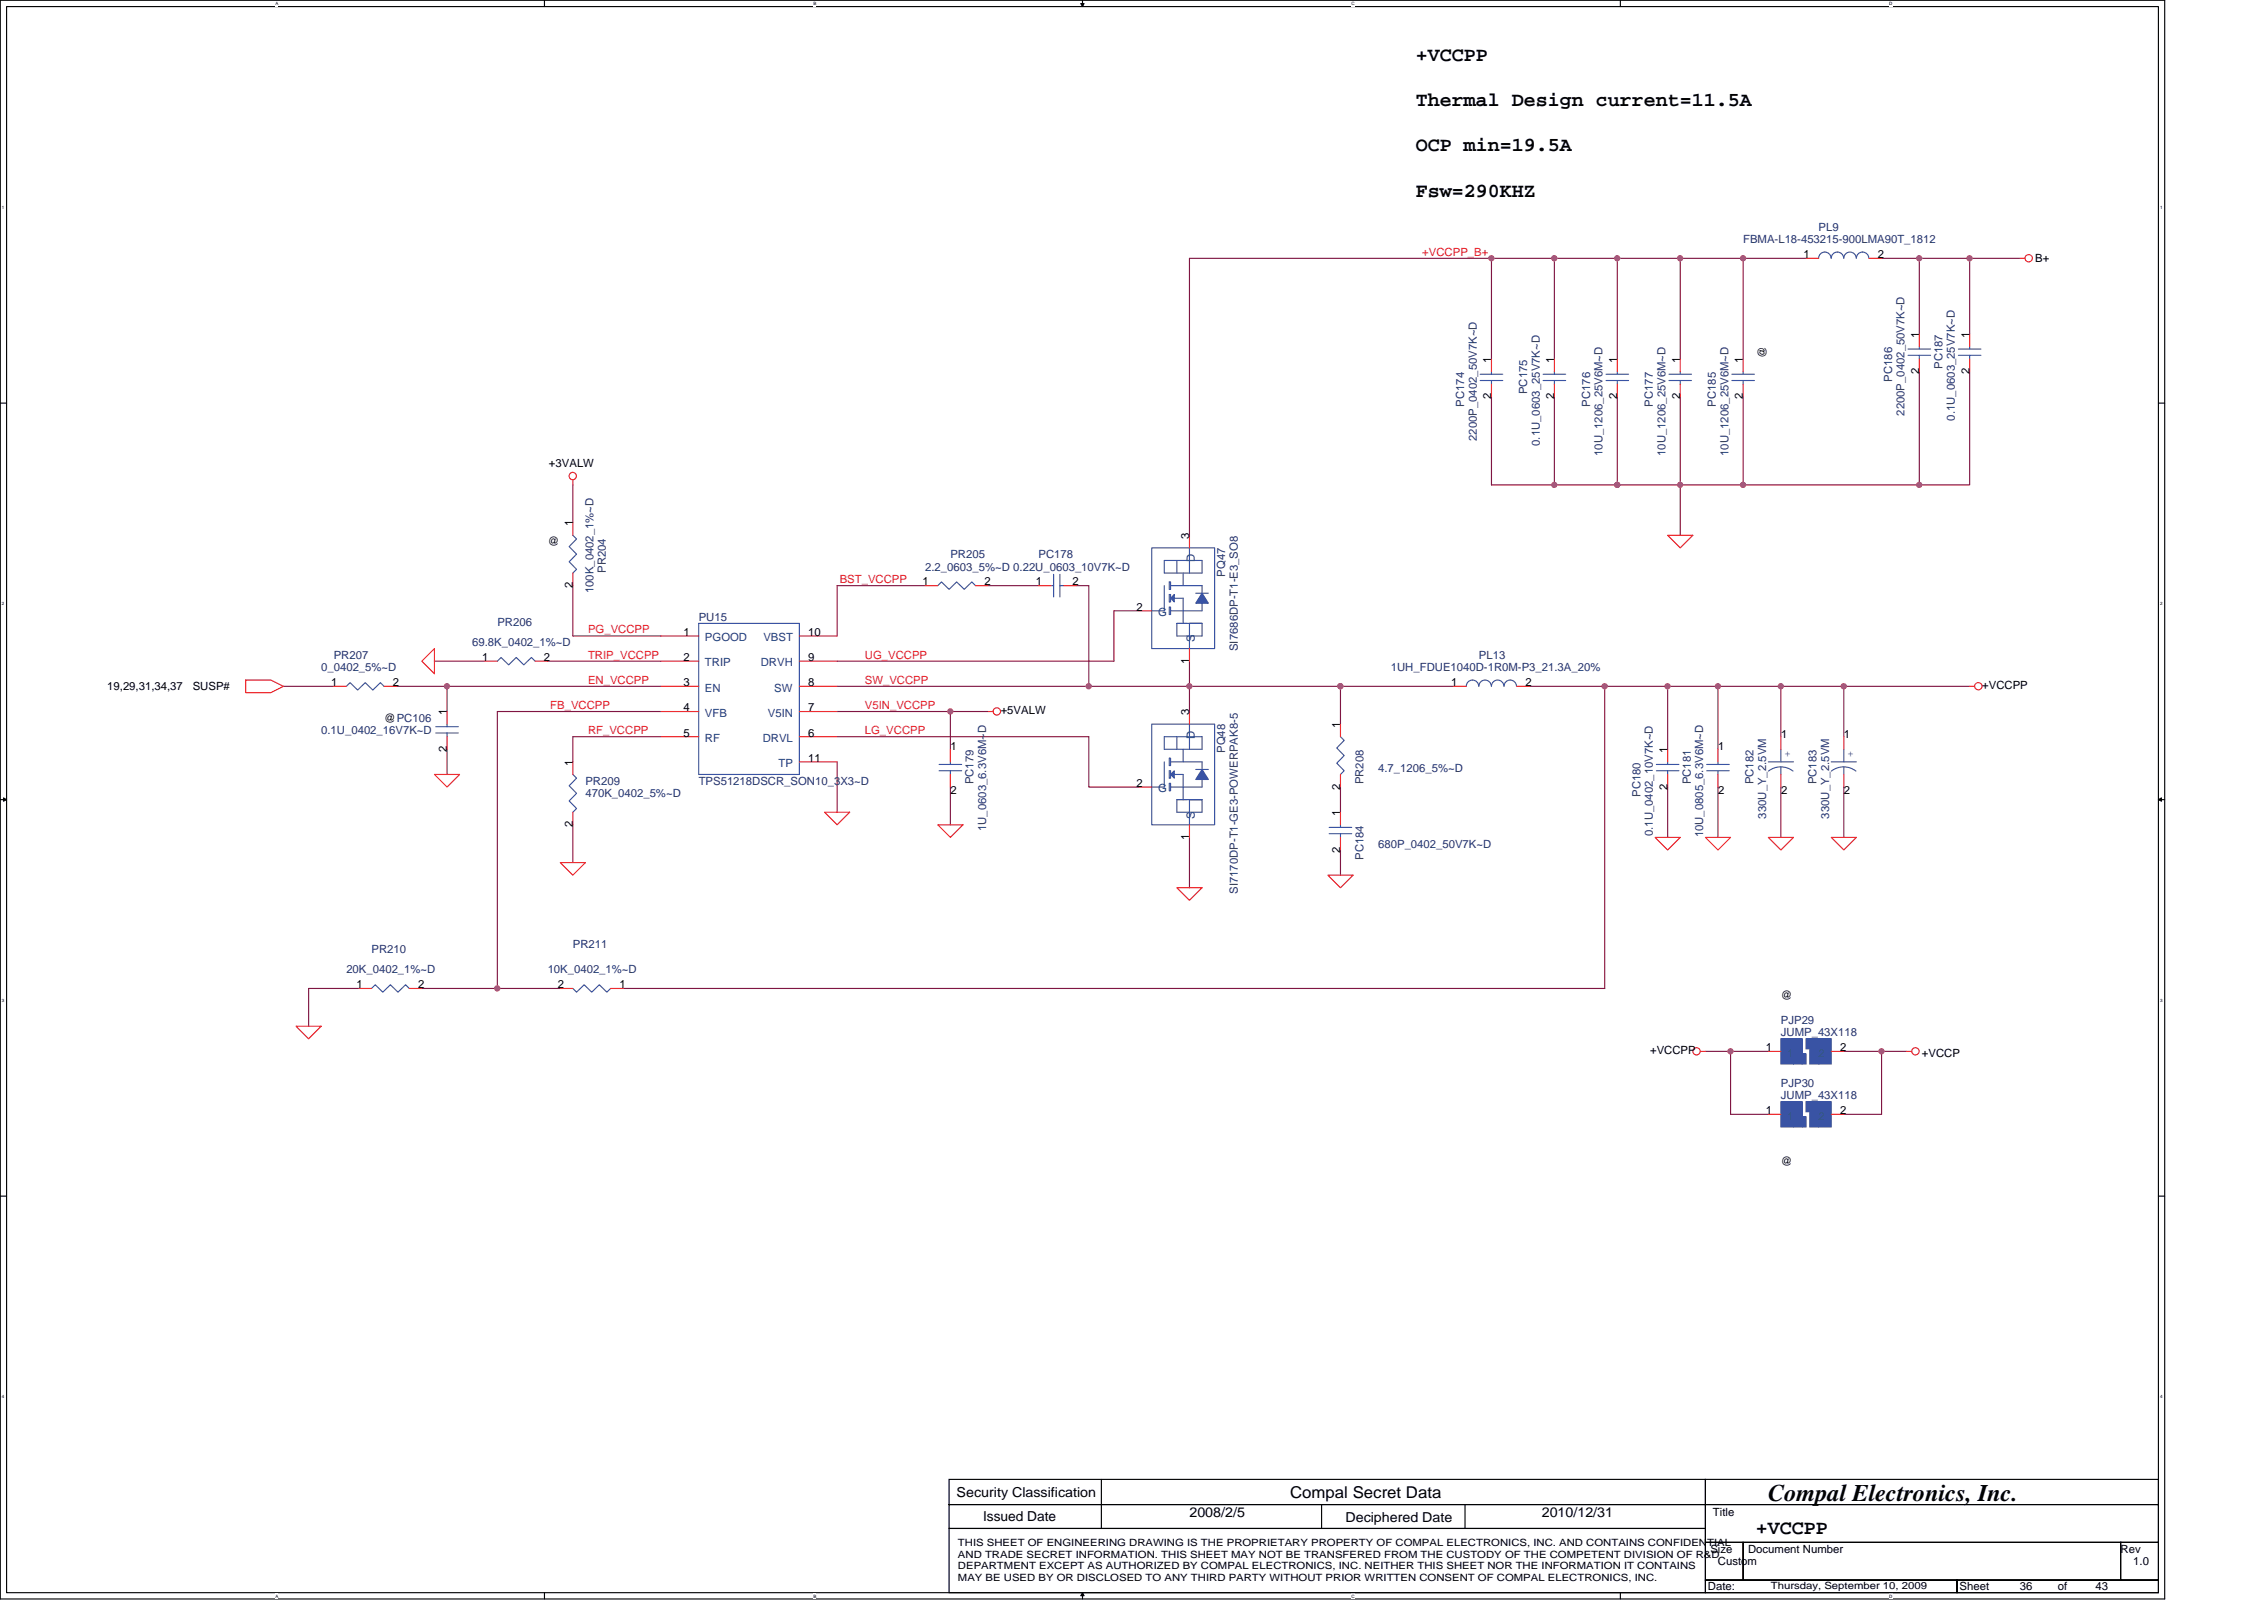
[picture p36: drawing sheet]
<svg xmlns="http://www.w3.org/2000/svg" width="297mm" height="210mm" viewBox="0 0 297 210" stroke-linecap="round" stroke-linejoin="round" font-family="sans-serif">
<defs><g id="words">
<text font-size="3.1" fill="#010202" x="232" y="196.8">Compal Electronics, Inc.</text>
<g font-size="2.6" fill="#010202">
<text x="185.8" y="8">+VCCPP</text>
<text x="185.8" y="13.9">Thermal Design current=11.5A</text>
<text x="185.8" y="19.9">OCP min=19.5A</text>
<text x="185.8" y="25.8">Fsw=290KHZ</text>
<text x="230.4" y="201.2">+VCCPP</text>
</g>
<text font-size="2.1" fill="#010202" x="169.3" y="196.4">Compal Secret Data</text>
<g font-size="1.8" fill="#010202">
<text x="125.5" y="196.3">Security Classification</text>
<text x="129" y="199.4">Issued Date</text>
<text x="156.1" y="199">2008/2/5</text>
<text x="176.5" y="199.6">Deciphered Date</text>
<text x="202.3" y="199">2010/12/31</text>
</g>
<g font-size="1.5" fill="#ed2024">
<text x="186.6" y="33.5">+VCCPP_B+</text>
<text x="110.2" y="76.5">BST_VCCPP</text>
<text x="77.1" y="83.1">PG_VCCPP</text>
<text x="77.1" y="86.4">TRIP_VCCPP</text>
<text x="77.1" y="89.7">EN_VCCPP</text>
<text x="113.5" y="89.7">SW_VCCPP</text>
<text x="113.5" y="86.4">UG_VCCPP</text>
<text x="72.2" y="93">FB_VCCPP</text>
<text x="113.5" y="93">V5IN_VCCPP</text>
<text x="77.1" y="96.3">RF_VCCPP</text>
<text x="113.5" y="96.3">LG_VCCPP</text>
</g>
<g font-size="1.5" fill="#282973">
<text x="228.7" y="31.9">FBMA-L18-453215-900LMA90T_1812</text>
<text x="238.6" y="30.3">PL9</text>
<text x="192.1" y="53.4" transform="rotate(-90 192.1 53.4)">PC174</text>
<text x="200.4" y="51.7" transform="rotate(-90 200.4 51.7)">PC175</text>
<text x="208.6" y="53.4" transform="rotate(-90 208.6 53.4)">PC176</text>
<text x="216.9" y="53.4" transform="rotate(-90 216.9 53.4)">PC177</text>
<text x="225.1" y="53.4" transform="rotate(-90 225.1 53.4)">PC185</text>
<text x="248.2" y="50.1" transform="rotate(-90 248.2 50.1)">PC186</text>
<text x="254.8" y="48.4" transform="rotate(-90 254.8 48.4)">PC187</text>
<text x="193.8" y="57.8" transform="rotate(-90 193.8 57.8)">2200P_0402_50V7K~D</text>
<text x="202" y="58.5" transform="rotate(-90 202 58.5)">0.1U_0603_25V7K~D</text>
<text x="210.3" y="59.8" transform="rotate(-90 210.3 59.8)">10U_1206_25V6M~D</text>
<text x="218.5" y="59.8" transform="rotate(-90 218.5 59.8)">10U_1206_25V6M~D</text>
<text x="226.8" y="59.8" transform="rotate(-90 226.8 59.8)">10U_1206_25V6M~D</text>
<text x="249.9" y="54.5" transform="rotate(-90 249.9 54.5)">2200P_0402_50V7K~D</text>
<text x="256.5" y="55.2" transform="rotate(-90 256.5 55.2)">0.1U_0603_25V7K~D</text>
<text x="77.8" y="77.8" transform="rotate(-90 77.8 77.8)">100K_0402_1%~D</text>
<text x="79.5" y="75.2" transform="rotate(-90 79.5 75.2)">PR204</text>
<text x="121.4" y="74.8">2.2_0603_5%~D 0.22U_0603_10V7K~D</text>
<text x="124.7" y="73.2">PR205</text>
<text x="136.2" y="73.2">PC178</text>
<text x="160.7" y="75.6" transform="rotate(-90 160.7 75.6)">PQ47</text>
<text x="65.3" y="82.1">PR206</text>
<text x="91.7" y="81.4">PU15</text>
<text x="42.1" y="88">0_0402_5%~D</text>
<text x="43.8" y="86.4">PR207</text>
<text x="62" y="84.7">69.8K_0402_1%~D</text>
<text x="162.4" y="85.4" transform="rotate(-90 162.4 85.4)">SI7686DP-T1-E3_SO8</text>
<text x="182.5" y="88">1UH_FDUE1040D-1R0M-P3_21.3A_20%</text>
<text x="194" y="86.4">PL13</text>
<text x="42.1" y="96.3">0.1U_0402_16V7K~D</text>
<text x="160.7" y="98.8" transform="rotate(-90 160.7 98.8)">PQ48</text>
<text x="180.8" y="101.3">4.7_1206_5%~D</text>
<text x="76.8" y="102.9">PR209</text>
<text x="76.8" y="104.6">470K_0402_5%~D</text>
<text x="91.7" y="102.9">TPS51218DSCR_SON10_3X3~D</text>
<text x="127.7" y="102.9" transform="rotate(-90 127.7 102.9)">PC179</text>
<text x="178.9" y="102.9" transform="rotate(-90 178.9 102.9)">PR208</text>
<text x="215.2" y="104.5" transform="rotate(-90 215.2 104.5)">PC180</text>
<text x="221.8" y="102.9" transform="rotate(-90 221.8 102.9)">PC181</text>
<text x="230.1" y="102.9" transform="rotate(-90 230.1 102.9)">PC182</text>
<text x="231.7" y="107.4" transform="rotate(-90 231.7 107.4)">330U_Y_2.5VM</text>
<text x="238.3" y="102.9" transform="rotate(-90 238.3 102.9)">PC183</text>
<text x="240" y="107.4" transform="rotate(-90 240 107.4)">330U_Y_2.5VM</text>
<text x="129.4" y="109" transform="rotate(-90 129.4 109)">1U_0603_6.3V6M~D</text>
<text x="178.9" y="112.8" transform="rotate(-90 178.9 112.8)">PC184</text>
<text x="180.8" y="111.2">680P_0402_50V7K~D</text>
<text x="216.9" y="109.7" transform="rotate(-90 216.9 109.7)">0.1U_0402_10V7K~D</text>
<text x="223.5" y="109.8" transform="rotate(-90 223.5 109.8)">10U_0805_6.3V6M~D</text>
<text x="162.4" y="117.3" transform="rotate(-90 162.4 117.3)">SI7170DP-T1-GE3-POWERPAK8-5</text>
<text x="48.7" y="125">PR210</text>
<text x="75.2" y="124.4">PR211</text>
<text x="45.4" y="127.7">20K_0402_1%~D</text>
<text x="71.9" y="127.7">10K_0402_1%~D</text>
<text x="233.7" y="134.3">PJP29</text>
<text x="233.7" y="135.9">JUMP_43X118</text>
<text x="233.7" y="142.5">PJP30</text>
<text x="233.7" y="144.2">JUMP_43X118</text>
</g>
<g font-size="1.5" fill="#010202">
<text x="236.6" y="33.9">1</text>
<text x="246.4" y="33.9">2</text>
<text x="267" y="34.4">B+</text>
<text x="195.7" y="47.6" transform="rotate(-90 195.7 47.6)">1</text>
<text x="203.9" y="47.6" transform="rotate(-90 203.9 47.6)">1</text>
<text x="212.2" y="47.6" transform="rotate(-90 212.2 47.6)">1</text>
<text x="220.4" y="47.6" transform="rotate(-90 220.4 47.6)">1</text>
<text x="228.7" y="47.6" transform="rotate(-90 228.7 47.6)">1</text>
<text x="231.7" y="46.9" transform="rotate(-90 231.7 46.9)">@</text>
<text x="251.8" y="44.3" transform="rotate(-90 251.8 44.3)">1</text>
<text x="258.4" y="44.3" transform="rotate(-90 258.4 44.3)">1</text>
<text x="195.7" y="52.4" transform="rotate(-90 195.7 52.4)">2</text>
<text x="203.9" y="52.4" transform="rotate(-90 203.9 52.4)">2</text>
<text x="212.2" y="52.4" transform="rotate(-90 212.2 52.4)">2</text>
<text x="220.4" y="52.4" transform="rotate(-90 220.4 52.4)">2</text>
<text x="228.7" y="52.4" transform="rotate(-90 228.7 52.4)">2</text>
<text x="251.8" y="49.1" transform="rotate(-90 251.8 49.1)">2</text>
<text x="258.4" y="49.1" transform="rotate(-90 258.4 49.1)">2</text>
<text x="72" y="61.3">+3VALW</text>
<text x="71.9" y="71.5">@</text>
<text x="75.1" y="69" transform="rotate(-90 75.1 69)">1</text>
<text x="156" y="70.7" transform="rotate(-90 156 70.7)">3</text>
<text x="75.1" y="77.1" transform="rotate(-90 75.1 77.1)">2</text>
<text x="121" y="76.8">1</text>
<text x="129.2" y="76.8">2</text>
<text x="135.9" y="76.8">1</text>
<text x="140.7" y="76.8">2</text>
<text x="89.7" y="83.4">1</text>
<text x="106" y="83.4">10</text>
<text x="149.1" y="80.1">2</text>
<text x="43.5" y="90">1</text>
<text x="51.6" y="90">2</text>
<text x="63.3" y="86.7">1</text>
<text x="71.4" y="86.7">2</text>
<text x="89.7" y="90">3</text>
<text x="89.7" y="86.7">2</text>
<text x="106" y="90">8</text>
<text x="106" y="86.7">9</text>
<text x="156" y="87.1" transform="rotate(-90 156 87.1)">1</text>
<text x="190.4" y="90">1</text>
<text x="200.1" y="90">2</text>
<text x="14.1" y="90.5">19,29,31,34,37</text>
<text x="25.3" y="90.5">SUSP#</text>
<text x="50.4" y="94.7">@PC106</text>
<text x="58.6" y="93.8" transform="rotate(-90 58.6 93.8)">1</text>
<text x="89.7" y="93.3">4</text>
<text x="106" y="93.3">7</text>
<text x="131.3" y="93.7">+5VALW</text>
<text x="156" y="93.8" transform="rotate(-90 156 93.8)">3</text>
<text x="175.8" y="95.5" transform="rotate(-90 175.8 95.5)">1</text>
<text x="260.1" y="90.4">+VCCPP</text>
<text x="58.6" y="98.6" transform="rotate(-90 58.6 98.6)">2</text>
<text x="75.1" y="100.4" transform="rotate(-90 75.1 100.4)">1</text>
<text x="89.7" y="96.6">5</text>
<text x="106" y="96.6">6</text>
<text x="106" y="99.9">11</text>
<text x="124.7" y="98.4">1</text>
<text x="218.8" y="98.8" transform="rotate(-90 218.8 98.8)">1</text>
<text x="225.4" y="98.4">1</text>
<text x="233.7" y="96.8">1</text>
<text x="241.9" y="96.8">1</text>
<text x="124.7" y="104.1">2</text>
<text x="149.1" y="103.2">2</text>
<text x="175.8" y="107" transform="rotate(-90 175.8 107)">1</text>
<text x="175.8" y="103.6" transform="rotate(-90 175.8 103.6)">2</text>
<text x="218.8" y="103.6" transform="rotate(-90 218.8 103.6)">2</text>
<text x="225.4" y="104.1">2</text>
<text x="233.7" y="104.1">2</text>
<text x="241.9" y="104.1">2</text>
<text x="75.1" y="108.5" transform="rotate(-90 75.1 108.5)">2</text>
<text x="156" y="110.2" transform="rotate(-90 156 110.2)">1</text>
<text x="175.8" y="111.8" transform="rotate(-90 175.8 111.8)">2</text>
<text x="46.8" y="129.6">1</text>
<text x="54.9" y="129.6">2</text>
<text x="73.2" y="129.6">2</text>
<text x="81.3" y="129.6">1</text>
<text x="233.7" y="131">@</text>
<text x="231.7" y="137.9">1</text>
<text x="241.4" y="137.9">2</text>
<text x="216.5" y="138.2">+VCCPP</text>
<text x="252.2" y="138.6">+VCCP</text>
<text x="231.7" y="146.1">1</text>
<text x="241.4" y="146.1">2</text>
<text x="233.7" y="152.8">@</text>
<text x="224.4" y="203.6">Size</text>
<text x="224.7" y="198.8">Title</text>
<text x="229.4" y="203.6">Document Number</text>
<text x="278.2" y="203.6">Rev</text>
<text x="224.1" y="208.6">Date:</text>
<text x="225.4" y="205.3">Custom</text>
<text x="257.1" y="208.6">Sheet</text>
<text x="265" y="208.6">36</text>
<text x="270" y="208.6">of</text>
<text x="274.9" y="208.6">43</text>
<text x="279.9" y="205.3">1.0</text>
</g>
<g font-size="1.5" fill="#1d437e">
<text x="156.8" y="73.8" transform="rotate(-90 156.8 73.8)">D</text>
<text x="151.9" y="80.8">G</text>
<text x="92.5" y="87.4">TRIP</text>
<text x="92.5" y="84.1">PGOOD</text>
<text x="99.8" y="87.4">DRVH</text>
<text x="100.2" y="84.1">VBST</text>
<text x="156.8" y="84.2" transform="rotate(-90 156.8 84.2)">S</text>
<text x="92.5" y="90.7">EN</text>
<text x="92.5" y="94">VFB</text>
<text x="100.8" y="94">V5IN</text>
<text x="101.6" y="90.7">SW</text>
<text x="92.5" y="97.3">RF</text>
<text x="100.1" y="97.3">DRVL</text>
<text x="102.1" y="100.6">TP</text>
<text x="156.8" y="96.9" transform="rotate(-90 156.8 96.9)">D</text>
<text x="151.9" y="103.9">G</text>
<text x="156.8" y="107.4" transform="rotate(-90 156.8 107.4)">S</text>
</g>
<g font-size="1.5" fill="#3953a4">
<text x="234.1" y="99.3">+</text>
<text x="242.4" y="99.3">+</text>
</g>
<g font-size="1.3" fill="#010202">
<text x="125.7" y="202.8">THIS SHEET OF ENGINEERING DRAWING IS THE PROPRIETARY PROPERTY OF COMPAL ELECTRONICS, INC. AND CONTAINS CONFIDENTIAL</text>
<text x="125.7" y="204.3">AND TRADE SECRET INFORMATION. THIS SHEET MAY NOT BE TRANSFERED FROM THE CUSTODY OF THE COMPETENT DIVISION OF R&amp;D</text>
<text x="125.7" y="205.8">DEPARTMENT EXCEPT AS AUTHORIZED BY COMPAL ELECTRONICS, INC. NEITHER THIS SHEET NOR THE INFORMATION IT CONTAINS</text>
<text x="125.7" y="207.3">MAY BE USED BY OR DISCLOSED TO ANY THIRD PARTY WITHOUT PRIOR WRITTEN CONSENT OF COMPAL ELECTRONICS, INC.</text>
<text x="232.3" y="208.4">Thursday, September 10, 2009</text>
</g>
<g font-size=".6" fill="#010202">
<text x="36.1" y=".7">A</text>
<text x="106.7" y=".7">B</text>
<text x="177.3" y=".7">C</text>
<text x="247.9" y=".7">D</text>
<text x=".3" y="27.4">1</text>
<text x="283.4" y="27.4">1</text>
<text x=".3" y="79.4">2</text>
<text x="283.4" y="79.4">2</text>
<text x=".3" y="131.4">3</text>
<text x="283.4" y="131.4">3</text>
<text x=".3" y="183.4">4</text>
<text x="283.4" y="183.4">4</text>
<text x="36.1" y="209.5">A</text>
<text x="106.7" y="209.5">B</text>
<text x="177.3" y="209.5">C</text>
<text x="247.9" y="209.5">D</text>
</g>
</g></defs>
<path d="M0 0h284v209.7h-284zM.9 .9h282.3v208h-282.3z" fill="none" stroke="#010202" stroke-width=".15"/>
<g fill="#fff">
<path d="M36.1 .1h.4v.7h-.4z"/>
<path d="M36.1 209h.4v.7h-.4z"/>
</g>
<path d="M71.4 0v.9M71.4 208.9v.8" fill="none" stroke="#010202" stroke-width=".15"/>
<g fill="#fff">
<path d="M106.7 .1h.4v.7h-.4z"/>
<path d="M106.7 209h.4v.7h-.4z"/>
</g>
<path d="M142 0v.9M142 208.9v.8" fill="none" stroke="#010202" stroke-width=".15"/>
<path d="M141.8 .5h.4l-.2 .4z" fill="#010202"/>
<path d="M141.8 .5h.4l-.2 .4z" fill="none" stroke="#010202" stroke-width=".13"/>
<path d="M142 208.9l.2 .4h-.4z" fill="#010202"/>
<path d="M142 208.9l.2 .4h-.4z" fill="none" stroke="#010202" stroke-width=".13"/>
<g fill="#fff">
<path d="M177.3 .1h.4v.7h-.4z"/>
<path d="M177.3 209h.4v.7h-.4z"/>
</g>
<path d="M212.6 0v.9M212.6 208.9v.8" fill="none" stroke="#010202" stroke-width=".15"/>
<g fill="#fff">
<path d="M247.9 .1h.4v.7h-.4z"/>
<path d="M247.9 209h.4v.7h-.4z"/>
<path d="M.3 26.9h.2v.6h-.2z"/>
<path d="M283.4 26.9h.3v.6h-.3z"/>
<path d="M.3 78.9h.2v.6h-.2z"/>
<path d="M283.4 78.9h.3v.6h-.3z"/>
</g>
<path d="M0 52.9h.9M283.2 52.9h.8" fill="none" stroke="#010202" stroke-width=".15"/>
<g fill="#fff">
<path d="M.3 130.9h.2v.6h-.2z"/>
<path d="M283.4 130.9h.3v.6h-.3z"/>
</g>
<path d="M0 104.9h.9M283.2 104.9h.8" fill="none" stroke="#010202" stroke-width=".15"/>
<path d="M.5 104.6l.4 .3-.4 .2z" fill="#010202"/>
<path d="M.5 104.6l.4 .3-.4 .2z" fill="none" stroke="#010202" stroke-width=".13"/>
<path d="M283.2 104.9l.4-.3v.5z" fill="#010202"/>
<path d="M283.2 104.9l.4-.3v.5z" fill="none" stroke="#010202" stroke-width=".13"/>
<g fill="#fff">
<path d="M.3 182.9h.2v.6h-.2z"/>
<path d="M283.4 182.9h.3v.6h-.3z"/>
</g>
<path d="M0 156.9h.9M283.2 156.9h.8" fill="none" stroke="#010202" stroke-width=".15"/>
<path d="M227.1 137.9h4.9" fill="none" stroke="#7f1542" stroke-width=".15"/>
<circle cx="227" cy="137.9" r=".33" fill="#b9529f"/>
<circle cx="227" cy="137.9" r=".33" fill="none" stroke="#b9529f" stroke-width=".15"/>
<path d="M246.9 137.9h3.3M227.1 146.2h4.9M241.9 146.2h5" fill="none" stroke="#7f1542" stroke-width=".15"/>
<circle cx="246.8" cy="137.9" r=".33" fill="#b9529f"/>
<circle cx="246.8" cy="137.9" r=".33" fill="none" stroke="#b9529f" stroke-width=".15"/>
<path d="M156.1 33.9v36.3M175.9 90v5M218.8 90v8.3M225.4 90v8.3M241.9 90h16.5M218.8 103.2v6.6M225.4 103.2v6.6M227.1 137.9v8.3M241.9 137.9h5v8.3" fill="none" stroke="#7f1542" stroke-width=".15"/>
<circle cx="241.9" cy="90" r=".33" fill="#b9529f"/>
<circle cx="241.9" cy="90" r=".33" fill="none" stroke="#b9529f" stroke-width=".15"/>
<path d="M218.8 90h6.6" fill="none" stroke="#7f1542" stroke-width=".15"/>
<circle cx="218.8" cy="90" r=".33" fill="#b9529f"/>
<circle cx="218.8" cy="90" r=".33" fill="none" stroke="#b9529f" stroke-width=".15"/>
<path d="M109.8 90h33.1M149.5 80.1h-3.3v6.6h-36.4M210.5 90v39.6" fill="none" stroke="#7f1542" stroke-width=".15"/>
<circle cx="210.5" cy="90" r=".33" fill="#b9529f"/>
<circle cx="210.5" cy="90" r=".33" fill="none" stroke="#b9529f" stroke-width=".15"/>
<path d="M65.3 93.3v36.3h8.2M109.8 96.6h33.1M81.8 129.6h128.7" fill="none" stroke="#7f1542" stroke-width=".15"/>
<circle cx="65.2" cy="129.6" r=".33" fill="#b9529f"/>
<circle cx="65.2" cy="129.6" r=".33" fill="none" stroke="#b9529f" stroke-width=".15"/>
<path d="M212.2 33.9v13.2M195.7 52v11.6M203.9 52v11.6h8.3v-11.6M220.4 52v18.2M129.6 76.8h6.6M142.9 76.8v13.2M200.6 90h9.9M40.5 129.6h6.6M55.3 129.6h10" fill="none" stroke="#7f1542" stroke-width=".15"/>
<circle cx="212.2" cy="63.6" r=".33" fill="#b9529f"/>
<circle cx="212.2" cy="63.6" r=".33" fill="none" stroke="#b9529f" stroke-width=".15"/>
<circle cx="203.9" cy="63.6" r=".33" fill="#b9529f"/>
<circle cx="203.9" cy="63.6" r=".33" fill="none" stroke="#b9529f" stroke-width=".15"/>
<path d="M212.2 63.6h8.2" fill="none" stroke="#7f1542" stroke-width=".15"/>
<circle cx="220.4" cy="63.6" r=".33" fill="#b9529f"/>
<circle cx="220.4" cy="63.6" r=".33" fill="none" stroke="#b9529f" stroke-width=".15"/>
<circle cx="212.2" cy="63.6" r=".33" fill="#b9529f"/>
<circle cx="212.2" cy="63.6" r=".33" fill="none" stroke="#b9529f" stroke-width=".15"/>
<path d="M195.7 33.9v13.2M220.4 33.9v13.2M195.7 63.6h8.2" fill="none" stroke="#7f1542" stroke-width=".15"/>
<circle cx="220.4" cy="33.9" r=".33" fill="#b9529f"/>
<circle cx="220.4" cy="33.9" r=".33" fill="none" stroke="#b9529f" stroke-width=".15"/>
<path d="M195.7 33.9h8.2v13.2M109.8 99.9v6.6" fill="none" stroke="#7f1542" stroke-width=".15"/>
<circle cx="195.7" cy="33.9" r=".33" fill="#b9529f"/>
<circle cx="195.7" cy="33.9" r=".33" fill="none" stroke="#b9529f" stroke-width=".15"/>
<path d="M156.1 33.9h39.6M212.2 33.9h8.2M228.7 33.9h8.3" fill="none" stroke="#7f1542" stroke-width=".15"/>
<circle cx="212.2" cy="33.9" r=".33" fill="#b9529f"/>
<circle cx="212.2" cy="33.9" r=".33" fill="none" stroke="#b9529f" stroke-width=".15"/>
<path d="M203.9 33.9h8.3" fill="none" stroke="#7f1542" stroke-width=".15"/>
<circle cx="203.9" cy="33.9" r=".33" fill="#b9529f"/>
<circle cx="203.9" cy="33.9" r=".33" fill="none" stroke="#b9529f" stroke-width=".15"/>
<path d="M124.7 93.3h4.9" fill="none" stroke="#7f1542" stroke-width=".15"/>
<circle cx="124.7" cy="93.3" r=".33" fill="#b9529f"/>
<circle cx="124.7" cy="93.3" r=".33" fill="none" stroke="#b9529f" stroke-width=".15"/>
<path d="M258.4 33.9h6.6M75.2 63.6v5M75.2 76.8v6.6M37.2 90h6.6M57 86.7h6.6M109.8 93.3h14.9v5M175.9 90h14.8M124.7 103.2v5" fill="none" stroke="#7f1542" stroke-width=".15"/>
<circle cx="175.9" cy="90" r=".33" fill="#b9529f"/>
<circle cx="175.9" cy="90" r=".33" fill="none" stroke="#b9529f" stroke-width=".15"/>
<path d="M142.9 96.6v6.6h6.6M210.5 90h8.3M233.7 90v6.6M75.2 108.2v4.9M40.5 129.6v5M223.7 137.9h3.4" fill="none" stroke="#7f1542" stroke-width=".15"/>
<circle cx="233.6" cy="90" r=".33" fill="#b9529f"/>
<circle cx="233.6" cy="90" r=".33" fill="none" stroke="#b9529f" stroke-width=".15"/>
<path d="M225.4 90h16.5v6.6M233.7 103.2v6.6M241.9 103.2v6.6" fill="none" stroke="#7f1542" stroke-width=".15"/>
<circle cx="225.4" cy="90" r=".33" fill="#b9529f"/>
<circle cx="225.4" cy="90" r=".33" fill="none" stroke="#b9529f" stroke-width=".15"/>
<path d="M58.6 90h28.1M71.9 86.7h14.8" fill="none" stroke="#7f1542" stroke-width=".15"/>
<circle cx="58.6" cy="90" r=".33" fill="#b9529f"/>
<circle cx="58.6" cy="90" r=".33" fill="none" stroke="#b9529f" stroke-width=".15"/>
<path d="M65.3 93.3h21.4M156.1 86.7v3.3h19.8" fill="none" stroke="#7f1542" stroke-width=".15"/>
<circle cx="175.9" cy="90" r=".33" fill="#b9529f"/>
<circle cx="175.9" cy="90" r=".33" fill="none" stroke="#b9529f" stroke-width=".15"/>
<circle cx="156" cy="90" r=".33" fill="#b9529f"/>
<circle cx="156" cy="90" r=".33" fill="none" stroke="#b9529f" stroke-width=".15"/>
<path d="M142.9 90h13.2" fill="none" stroke="#7f1542" stroke-width=".15"/>
<circle cx="142.8" cy="90" r=".33" fill="#b9529f"/>
<circle cx="142.8" cy="90" r=".33" fill="none" stroke="#b9529f" stroke-width=".15"/>
<path d="M228.7 33.9v13.2M121.4 76.8h-11.6v6.6M141.2 76.8h1.7M52 90h6.6v3.3M58.6 98.3v3.3M75.2 83.4h11.5M86.7 96.6h-11.5v3.3M156.1 90v3.3M156.1 109.8v6.6M175.9 103.2v3.3M175.9 111.5v3.3" fill="none" stroke="#7f1542" stroke-width=".15"/>
<circle cx="228.7" cy="33.9" r=".33" fill="#b9529f"/>
<circle cx="228.7" cy="33.9" r=".33" fill="none" stroke="#b9529f" stroke-width=".15"/>
<path d="M220.4 33.9h8.3M228.7 52v11.6" fill="none" stroke="#7f1542" stroke-width=".15"/>
<circle cx="228.7" cy="63.6" r=".33" fill="#b9529f"/>
<circle cx="228.7" cy="63.6" r=".33" fill="none" stroke="#b9529f" stroke-width=".15"/>
<path d="M246.9 33.9h4.9v9.9M258.4 33.9v9.9M220.4 63.6h8.3" fill="none" stroke="#7f1542" stroke-width=".15"/>
<circle cx="258.4" cy="33.9" r=".33" fill="#b9529f"/>
<circle cx="258.4" cy="33.9" r=".33" fill="none" stroke="#b9529f" stroke-width=".15"/>
<path d="M251.8 33.9h6.6" fill="none" stroke="#7f1542" stroke-width=".15"/>
<circle cx="251.8" cy="33.9" r=".33" fill="#b9529f"/>
<circle cx="251.8" cy="33.9" r=".33" fill="none" stroke="#b9529f" stroke-width=".15"/>
<path d="M251.8 48.7v14.9" fill="none" stroke="#7f1542" stroke-width=".15"/>
<circle cx="251.8" cy="63.6" r=".33" fill="#b9529f"/>
<circle cx="251.8" cy="63.6" r=".33" fill="none" stroke="#b9529f" stroke-width=".15"/>
<path d="M258.4 48.7v14.9h-29.7" fill="none" stroke="#7f1542" stroke-width=".15"/>
<g fill="none" stroke="#ed2024" stroke-width=".15">
<path d="M265 33.9h.7M203.9 47.1v1.6M203.9 50.4v1.6M228.7 47.1v1.6M228.7 50.4v1.6M251.8 43.8v1.6M251.8 47.1v1.6M258.4 43.8v1.6M258.4 47.1v1.6M75.2 62.9v.7M218.8 70.2h3.3l-1.7 1.7zM32.2 89.2h3.3l1.7 .8-1.7 .8h-3.3z"/>
<path d="M57 85.1v3.3l-1.7-1.7zM63.6 86.7h1.7M70.2 86.7h1.7M75.2 99.9v1.7M129.6 93.3h.7M190.7 90h1.7M199 90h1.6M218.8 98.3v1.6M233.7 96.6v1.7M258.4 90h.7M57 101.6h3.3l-1.7 1.6zM73.5 113.1h3.3l-1.6 1.7z"/>
<path d="M75.2 106.5v1.7M108.2 106.5h3.3l-1.7 1.7zM123 108.2h3.3l-1.6 1.6zM154.4 116.4h3.3l-1.6 1.7zM174.2 114.8h3.3l-1.6 1.6zM175.9 106.5v1.7M175.9 109.8v1.7M217.1 109.8h3.3l-1.6 1.7zM218.8 101.6v1.6M223.7 109.8h3.4l-1.7 1.7zM232 109.8h3.3l-1.6 1.7zM233.7 101.6v1.6"/>
<path d="M240.3 109.8h3.3l-1.7 1.7zM38.8 134.6h3.3l-1.6 1.6zM73.5 129.6h1.7M80.1 129.6h1.7M223.1 137.9h.6M250.2 137.9h.6"/>
<circle cx="266.2" cy="33.9" r=".48"/>
<circle cx="75.1" cy="62.4" r=".48"/>
<circle cx="130.8" cy="93.3" r=".48"/>
<circle cx="259.6" cy="90" r=".48"/>
<circle cx="222.6" cy="137.9" r=".48"/>
<circle cx="251.3" cy="137.9" r=".48"/>
</g>
<g fill="none" stroke="#010202" stroke-width=".15">
<path d="M124.5 194h99.2v3.3h-99.2zM124.5 197.3h99.2v3.2h-99.2zM144.5 194v6.5M173.4 197.3v3.2M192.2 197.3v3.2M223.7 194h59.5v3.3h-59.5zM223.7 197.3h59.5v5h-59.5zM124.5 200.5h99.2v8.4h-99.2zM223.7 202.3h5v4.9h-5zM223.7 207.2h33.1v1.7h-33.1zM228.7 202.3h49.5v4.9h-49.5zM256.8 207.2h26.4v1.7h-26.4z"/>
<path d="M278.2 202.3h5v4.9h-5z"/>
</g>
<g fill="none" stroke="#3953a4" stroke-width=".15">
<path d="M202.5 49.9h2.9M202.5 49.1h2.9M203.9 48.7v.4M203.9 49.9v.5M227.2 49.9h3M227.2 49.1h3M228.7 48.7v.4M228.7 49.9v.5M250.3 46.6h3M250.3 45.8h3M251.8 45.4v.4M251.8 46.6v.5"/>
<path d="M256.9 46.6h3M256.9 45.8h3M258.4 45.4v.4M258.4 46.6v.5M65.3 86.7l.4-.5 1 1 1-1 1 1 1-1 .5 .5M194 90a.81 .81 0 0 0-.8-.8 .81 .81 0 0 0-.8 .8M195.7 90a.81 .81 0 0 0-.9-.8 .81 .81 0 0 0-.8 .8M195.7 90a.83 .83 0 0 1 .8-.8 .83 .83 0 0 1 .8 .8 .81 .81 0 0 1 .8-.8 .81 .81 0 0 1 .9 .8M218.8 99.9v.4M232 99.9h3.3M233.7 98.3v1.6M75.2 101.6l.4 .5-.9 1 .9 1-.9 .9 .9 1-.4 .5"/>
<path d="M174.4 109.3h3M174.4 108.5h3M175.9 108.2v.3M175.9 109.3v.5M217.3 101.1h3M217.3 100.3h3M218.8 101.1v.5M232 101.1a2.63 2.63 0 0 1 3.2 0M233.7 100.6v1M75.2 129.6l.4 .5 1-.9 1 .9 1-.9 1 .9 .5-.5"/>
</g>
<path d="M233.7 136.2h1.6v3.3h-1.6z" fill-rule="evenodd" fill="#3953a4"/>
<path d="M233.7 136.2h1.6v3.3h-1.6z" fill="none" stroke="#3953a4" stroke-width=".15"/>
<path d="M235.3 136.2h1.2v3.3h-1.2z" fill-rule="evenodd" fill="#3953a4"/>
<path d="M235.3 136.2h1.2v3.3h-1.2z" fill="none" stroke="#3953a4" stroke-width=".15"/>
<path d="M236.5 138.2h.5v1.3h-.5z" fill-rule="evenodd" fill="#3953a4"/>
<path d="M236.5 138.2h.5v1.3h-.5z" fill="none" stroke="#3953a4" stroke-width=".15"/>
<path d="M237 136.2h.4v1.4h-.4z" fill-rule="evenodd" fill="#3953a4"/>
<path d="M237 136.2h.4v1.4h-.4z" fill="none" stroke="#3953a4" stroke-width=".15"/>
<path d="M237.4 136.2h1.2v3.3h-1.2z" fill-rule="evenodd" fill="#3953a4"/>
<path d="M237.4 136.2h1.2v3.3h-1.2z" fill="none" stroke="#3953a4" stroke-width=".15"/>
<path d="M238.6 136.2h1.7v3.3h-1.7z" fill-rule="evenodd" fill="#3953a4"/>
<path d="M123 76.8l.5-.5 1 1 1-1 1 1 1-1 .5 .5M238.6 136.2h1.7v3.3h-1.7z" fill="none" stroke="#3953a4" stroke-width=".15"/>
<path d="M121.4 76.8h1.6M128 76.8h1.6M232 137.9h1.7M240.3 137.9h1.6" fill="none" stroke="#ed2024" stroke-width=".15"/>
<path d="M233.7 144.5h1.6v3.3h-1.6z" fill-rule="evenodd" fill="#3953a4"/>
<path d="M233.7 144.5h1.6v3.3h-1.6z" fill="none" stroke="#3953a4" stroke-width=".15"/>
<path d="M235.3 144.5h1.2v3.3h-1.2z" fill-rule="evenodd" fill="#3953a4"/>
<path d="M235.3 144.5h1.2v3.3h-1.2z" fill="none" stroke="#3953a4" stroke-width=".15"/>
<path d="M236.5 146.5h.5v1.3h-.5z" fill-rule="evenodd" fill="#3953a4"/>
<path d="M236.5 146.5h.5v1.3h-.5z" fill="none" stroke="#3953a4" stroke-width=".15"/>
<path d="M237 144.5h.4v1.3h-.4z" fill-rule="evenodd" fill="#3953a4"/>
<path d="M237 144.5h.4v1.3h-.4z" fill="none" stroke="#3953a4" stroke-width=".15"/>
<path d="M237.4 144.5h1.2v3.3h-1.2z" fill-rule="evenodd" fill="#3953a4"/>
<path d="M237.4 144.5h1.2v3.3h-1.2z" fill="none" stroke="#3953a4" stroke-width=".15"/>
<path d="M238.6 144.5h1.7v3.3h-1.7z" fill-rule="evenodd" fill="#3953a4"/>
<path d="M48.7 129.6l.5-.4 1 .9 1-.9 1 .9 1-.9 .5 .4M238.6 144.5h1.7v3.3h-1.7z" fill="none" stroke="#3953a4" stroke-width=".15"/>
<path d="M47.1 129.6h1.6M53.7 129.6h1.6M232 146.2h1.7M240.3 146.2h1.6" fill="none" stroke="#ed2024" stroke-width=".15"/>
<path d="M157.7 77.8l.8 1.3h-1.6z" fill="#3953a4"/>
<path d="M157.7 77.8l.8 1.3h-1.6z" fill="none" stroke="#3953a4" stroke-width=".15"/>
<path d="M153.6 78.5l.5-.5v.9z" fill="#3953a4"/>
<g fill="none" stroke="#3953a4" stroke-width=".15">
<path d="M240.2 33.9a.81 .81 0 0 0-.8-.8 .81 .81 0 0 0-.8 .8M243.5 33.9a.83 .83 0 0 0-.8-.8 .83 .83 0 0 0-.8 .8 .81 .81 0 0 0-.8-.8 .81 .81 0 0 0-.8 .8M245.2 33.9a.81 .81 0 0 0-.8-.8 .81 .81 0 0 0-.8 .8M194.2 49.9h3M194.2 49.1h3M195.7 48.7v.4M195.7 49.9v.5M219 49.9h2.9M219 49.1h2.9M220.4 48.7v.4M220.4 49.9v.5M75.2 70.2l.4 .5-.9 1 .9 1-.9 1 .9 1-.4 .5"/>
<path d="M151.1 71.9h8.3v13.2h-8.3zM152.8 73.5h4.9v1.7h-4.9zM152.8 76.8v3.3h-1.7M153.4 79.6h.2v1h-.2zM153.4 78h.2v.9h-.2zM153.4 76.3h.2v1h-.2zM153.6 78.5l.5-.5v.9zM153.6 76.8h4.1v1M154.1 78.5h1.1v3.3M154.4 73.5v1.7M155.2 75.2v1.6M156.1 71.9v3.3"/>
<path d="M156.9 77.8h1.6M157.7 79.1v1h-4.1M57.2 96.1h2.9M57.2 95.3h2.9M58.6 95v.3M58.6 96.1v.5M124.7 99.9v.4M157.7 81.8h-3.3v1.6h3.3v-1.6h-1.6v3.3M175.9 96.6l.5 .5-1 1 1 1-1 1 1 1-.5 .5M123.2 101.1h3M123.2 100.3h3M124.7 101.1v.5"/>
</g>
<g fill="none" stroke="#ed2024" stroke-width=".15">
<path d="M237 33.9h1.6M245.2 33.9h1.7M195.7 47.1v1.6M195.7 50.4v1.6M220.4 47.1v1.6M220.4 50.4v1.6M75.2 68.6v1.6M75.2 75.2v1.6M156.1 70.2v1.7M58.6 93.3v1.7M58.6 96.6v1.7M124.7 98.3v1.6"/>
<path d="M149.5 80.1h1.6M156.1 85.1v1.6M175.9 95v1.6M124.7 101.6v1.6M175.9 101.6v1.6"/>
</g>
<path d="M157.7 100.9l.8 1.3h-1.6z" fill="#3953a4"/>
<path d="M157.7 100.9l.8 1.3h-1.6z" fill="none" stroke="#3953a4" stroke-width=".15"/>
<path d="M153.6 101.6l.5-.5v1z" fill="#3953a4"/>
<g fill="none" stroke="#3953a4" stroke-width=".15">
<path d="M210.7 49.9h3M210.7 49.1h3M212.2 48.7v.4M212.2 49.9v.5M137.9 76.8h.3M138.2 75.3v3M139.1 75.3v3M139.1 76.8h.4M45.4 90l.5-.5 1 1 1-1 1 1 1-1 .5 .5M91.7 81.8h13.2v19.8h-13.2zM151.1 95h8.3v13.2h-8.3zM152.8 96.6h4.9v1.7h-4.9z"/>
<path d="M152.8 99.9v3.3h-1.7M153.4 99.4h.2v1h-.2zM153.6 99.9h4.1v1M154.4 96.6v1.7M155.2 98.3v1.6M156.1 95v3.3M225.4 99.9v.4M240.3 99.9h3.3M241.9 98.3v1.6M153.4 102.7h.2v1h-.2zM153.4 101.1h.2v1h-.2zM153.6 101.6l.5-.5v1z"/>
<path d="M154.1 101.6h1.1v3.3M156.9 100.9h1.6M157.7 102.2v1h-4.1M157.7 104.9h-3.3v1.6h3.3v-1.6h-1.6v3.3M223.9 101.1h3M223.9 100.3h3M225.4 101.1v.5M240.3 101.1a2.63 2.63 0 0 1 3.2 0M241.9 100.6v1"/>
</g>
<g fill="none" stroke="#ed2024" stroke-width=".15">
<path d="M212.2 47.1v1.6M212.2 50.4v1.6M136.2 76.8h1.7M139.5 76.8h1.7M43.8 90h1.6M50.4 90h1.6M86.7 90h5M86.7 86.7h5M86.7 93.3h5M86.7 96.6h5M86.7 83.4h5M104.9 90h4.9"/>
<path d="M104.9 86.7h4.9M104.9 93.3h4.9M104.9 96.6h4.9M104.9 83.4h4.9M104.9 99.9h4.9M156.1 93.3v1.7M225.4 98.3v1.6M241.9 96.6v1.7M149.5 103.2h1.6M156.1 108.2v1.6M225.4 101.6v1.6M241.9 101.6v1.6"/>
</g>
<circle cx="227" cy="137.9" r=".33" fill="#b9529f"/>
<circle cx="227" cy="137.9" r=".33" fill="none" stroke="#b9529f" stroke-width=".15"/>
<circle cx="246.8" cy="137.9" r=".33" fill="#b9529f"/>
<circle cx="246.8" cy="137.9" r=".33" fill="none" stroke="#b9529f" stroke-width=".15"/>
<circle cx="241.9" cy="90" r=".33" fill="#b9529f"/>
<circle cx="241.9" cy="90" r=".33" fill="none" stroke="#b9529f" stroke-width=".15"/>
<circle cx="218.8" cy="90" r=".33" fill="#b9529f"/>
<circle cx="218.8" cy="90" r=".33" fill="none" stroke="#b9529f" stroke-width=".15"/>
<circle cx="210.5" cy="90" r=".33" fill="#b9529f"/>
<circle cx="210.5" cy="90" r=".33" fill="none" stroke="#b9529f" stroke-width=".15"/>
<circle cx="65.2" cy="129.6" r=".33" fill="#b9529f"/>
<circle cx="65.2" cy="129.6" r=".33" fill="none" stroke="#b9529f" stroke-width=".15"/>
<circle cx="212.2" cy="63.6" r=".33" fill="#b9529f"/>
<circle cx="212.2" cy="63.6" r=".33" fill="none" stroke="#b9529f" stroke-width=".15"/>
<circle cx="203.9" cy="63.6" r=".33" fill="#b9529f"/>
<circle cx="203.9" cy="63.6" r=".33" fill="none" stroke="#b9529f" stroke-width=".15"/>
<circle cx="220.4" cy="63.6" r=".33" fill="#b9529f"/>
<circle cx="220.4" cy="63.6" r=".33" fill="none" stroke="#b9529f" stroke-width=".15"/>
<circle cx="212.2" cy="63.6" r=".33" fill="#b9529f"/>
<circle cx="212.2" cy="63.6" r=".33" fill="none" stroke="#b9529f" stroke-width=".15"/>
<circle cx="220.4" cy="33.9" r=".33" fill="#b9529f"/>
<circle cx="220.4" cy="33.9" r=".33" fill="none" stroke="#b9529f" stroke-width=".15"/>
<circle cx="195.7" cy="33.9" r=".33" fill="#b9529f"/>
<circle cx="195.7" cy="33.9" r=".33" fill="none" stroke="#b9529f" stroke-width=".15"/>
<circle cx="212.2" cy="33.9" r=".33" fill="#b9529f"/>
<circle cx="212.2" cy="33.9" r=".33" fill="none" stroke="#b9529f" stroke-width=".15"/>
<circle cx="203.9" cy="33.9" r=".33" fill="#b9529f"/>
<circle cx="203.9" cy="33.9" r=".33" fill="none" stroke="#b9529f" stroke-width=".15"/>
<circle cx="124.7" cy="93.3" r=".33" fill="#b9529f"/>
<circle cx="124.7" cy="93.3" r=".33" fill="none" stroke="#b9529f" stroke-width=".15"/>
<circle cx="175.9" cy="90" r=".33" fill="#b9529f"/>
<circle cx="175.9" cy="90" r=".33" fill="none" stroke="#b9529f" stroke-width=".15"/>
<circle cx="233.6" cy="90" r=".33" fill="#b9529f"/>
<circle cx="233.6" cy="90" r=".33" fill="none" stroke="#b9529f" stroke-width=".15"/>
<circle cx="225.4" cy="90" r=".33" fill="#b9529f"/>
<circle cx="225.4" cy="90" r=".33" fill="none" stroke="#b9529f" stroke-width=".15"/>
<circle cx="58.6" cy="90" r=".33" fill="#b9529f"/>
<circle cx="58.6" cy="90" r=".33" fill="none" stroke="#b9529f" stroke-width=".15"/>
<circle cx="175.9" cy="90" r=".33" fill="#b9529f"/>
<circle cx="175.9" cy="90" r=".33" fill="none" stroke="#b9529f" stroke-width=".15"/>
<circle cx="156" cy="90" r=".33" fill="#b9529f"/>
<circle cx="156" cy="90" r=".33" fill="none" stroke="#b9529f" stroke-width=".15"/>
<circle cx="142.8" cy="90" r=".33" fill="#b9529f"/>
<circle cx="142.8" cy="90" r=".33" fill="none" stroke="#b9529f" stroke-width=".15"/>
<circle cx="228.7" cy="33.9" r=".33" fill="#b9529f"/>
<circle cx="228.7" cy="33.9" r=".33" fill="none" stroke="#b9529f" stroke-width=".15"/>
<circle cx="228.7" cy="63.6" r=".33" fill="#b9529f"/>
<circle cx="228.7" cy="63.6" r=".33" fill="none" stroke="#b9529f" stroke-width=".15"/>
<circle cx="258.4" cy="33.9" r=".33" fill="#b9529f"/>
<circle cx="258.4" cy="33.9" r=".33" fill="none" stroke="#b9529f" stroke-width=".15"/>
<circle cx="251.8" cy="33.9" r=".33" fill="#b9529f"/>
<circle cx="251.8" cy="33.9" r=".33" fill="none" stroke="#b9529f" stroke-width=".15"/>
<circle cx="251.8" cy="63.6" r=".33" fill="#b9529f"/>
<circle cx="251.8" cy="63.6" r=".33" fill="none" stroke="#b9529f" stroke-width=".15"/>
<use href="#words"/>
</svg>
